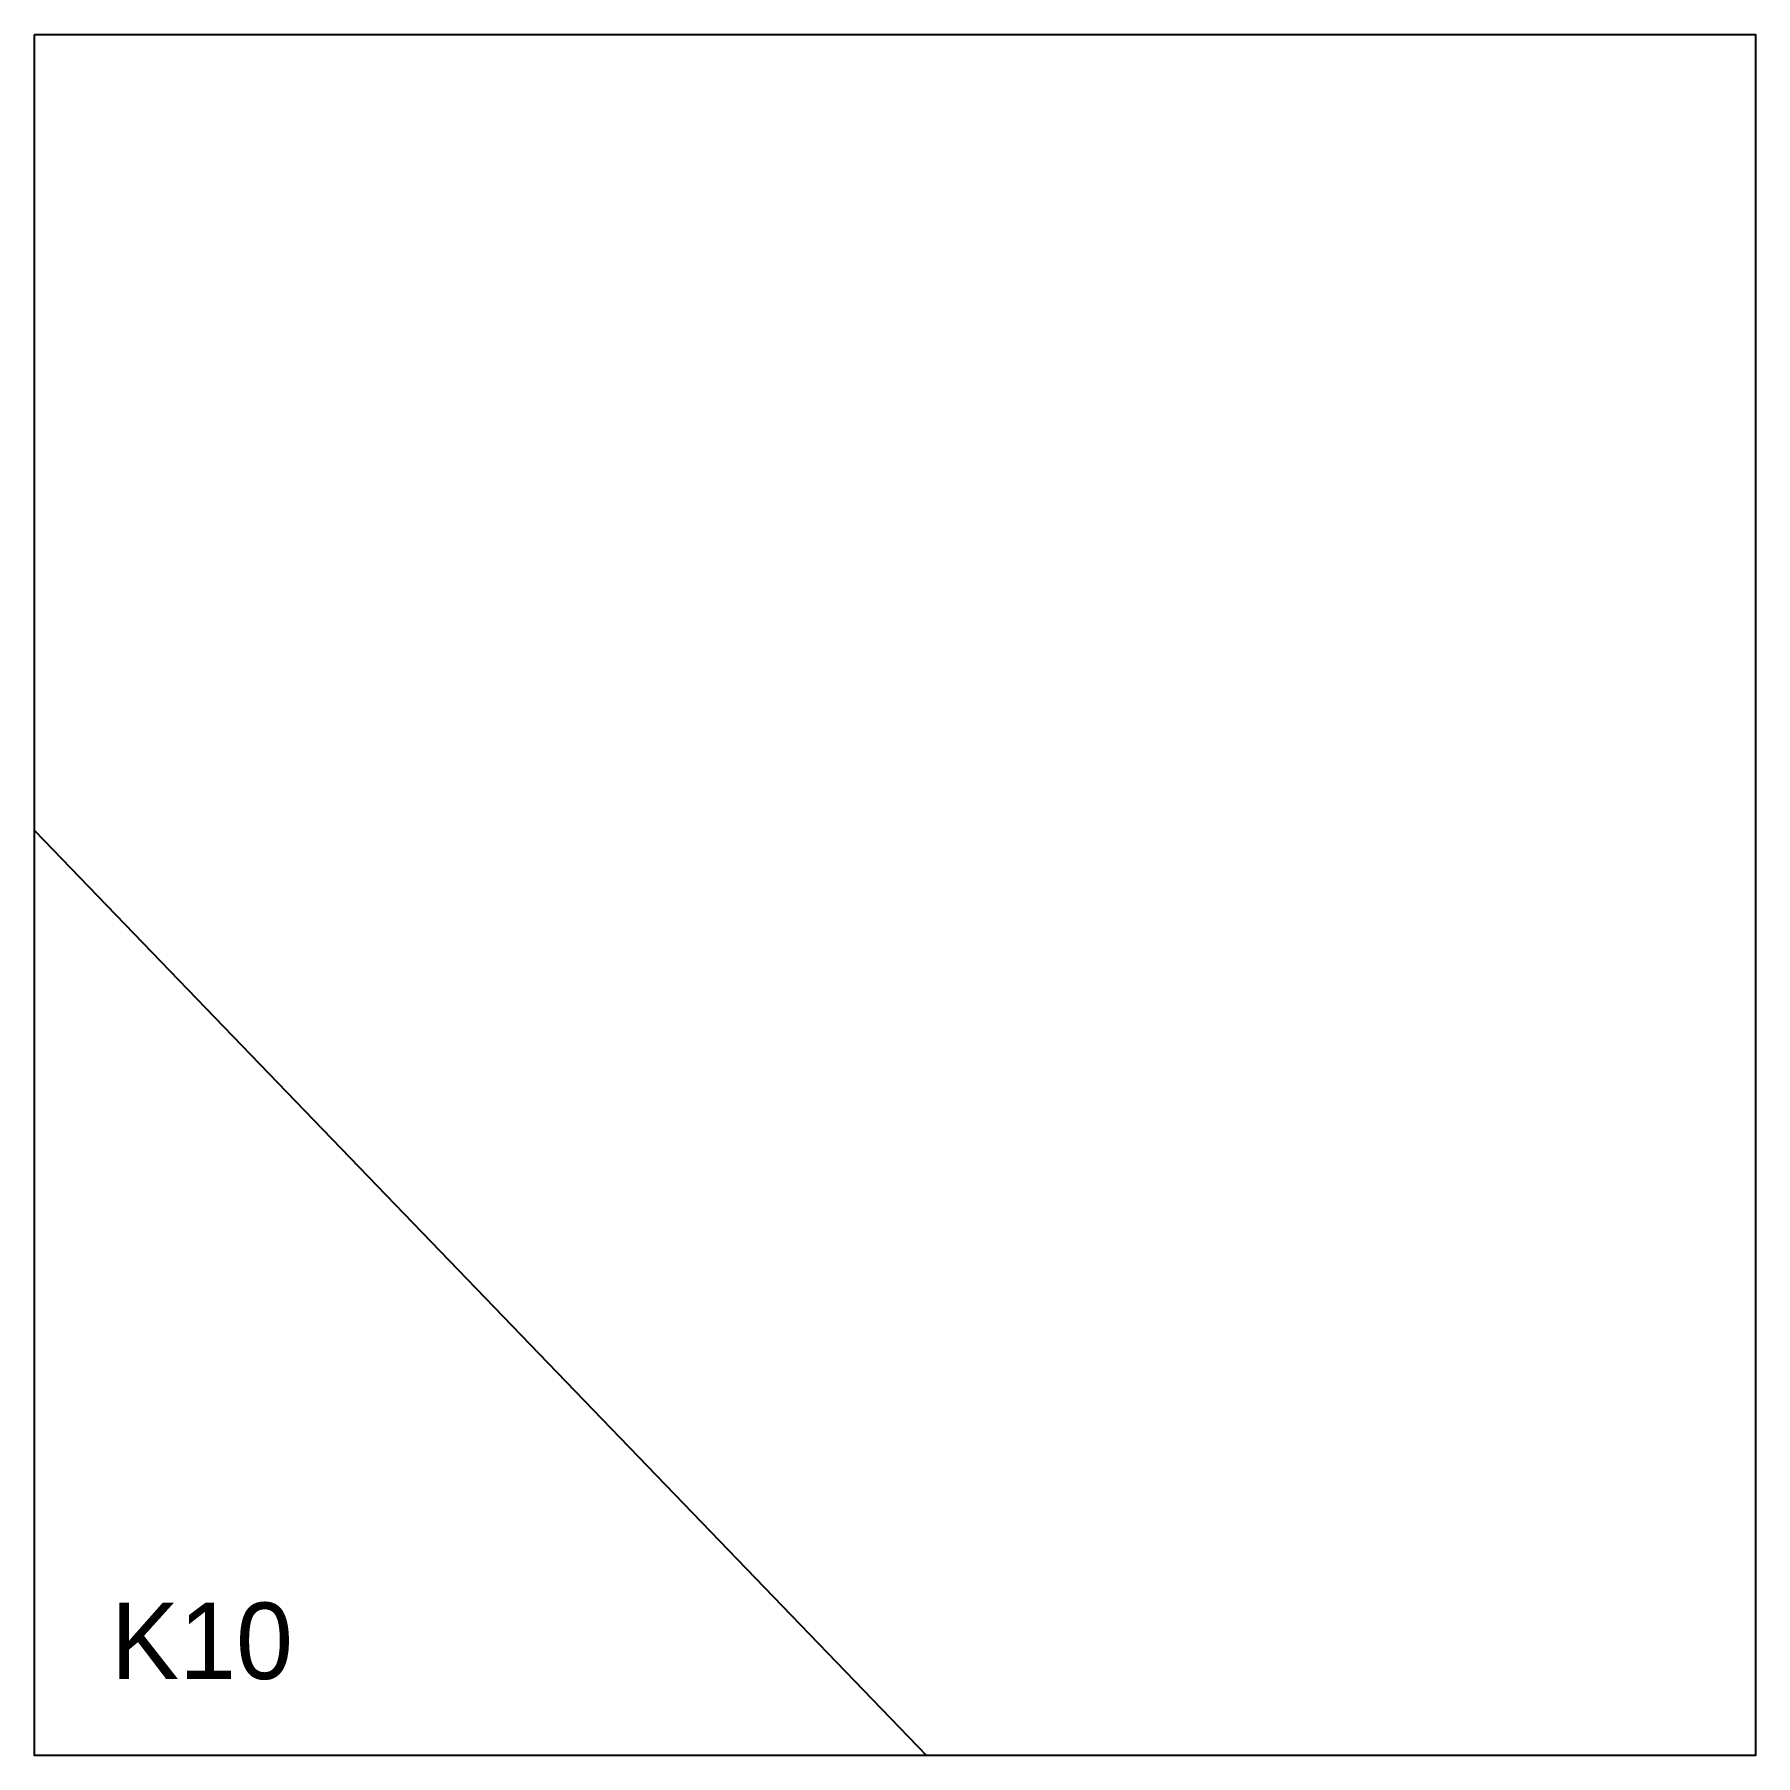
# Model space of a CAD drawing. Header units: millimetres. Extents: x 0 to 900, y 0 to 900.
import ezdxf

# ---------------------------------------------------------------- set-up
doc = ezdxf.new("R2010")
doc.units = ezdxf.units.MM
for name, color, linetype in [('CUT', 1, 'Continuous'), ('ID', 3, 'Continuous'), ('QIBLA', 5, 'Continuous')]:
    doc.layers.add(name, color=color, linetype=linetype)

msp = doc.modelspace()

# ---------------------------------------------------------------- linework, layer by layer
at = {"layer": 'CUT'}
msp.add_lwpolyline([(0, 900), (900, 900), (900, 0), (0, 0), (0, 900)], close=True, dxfattribs=at)
at = {"layer": 'QIBLA'}
msp.add_lwpolyline([(0, 483.73), (466.55, 0)], dxfattribs=at)

# ---------------------------------------------------------------- texts
at = {"layer": 'ID'}
msp.add_text('K10', height=40, dxfattribs=at).set_placement((40, 40))

doc.saveas('drawing.dxf')
